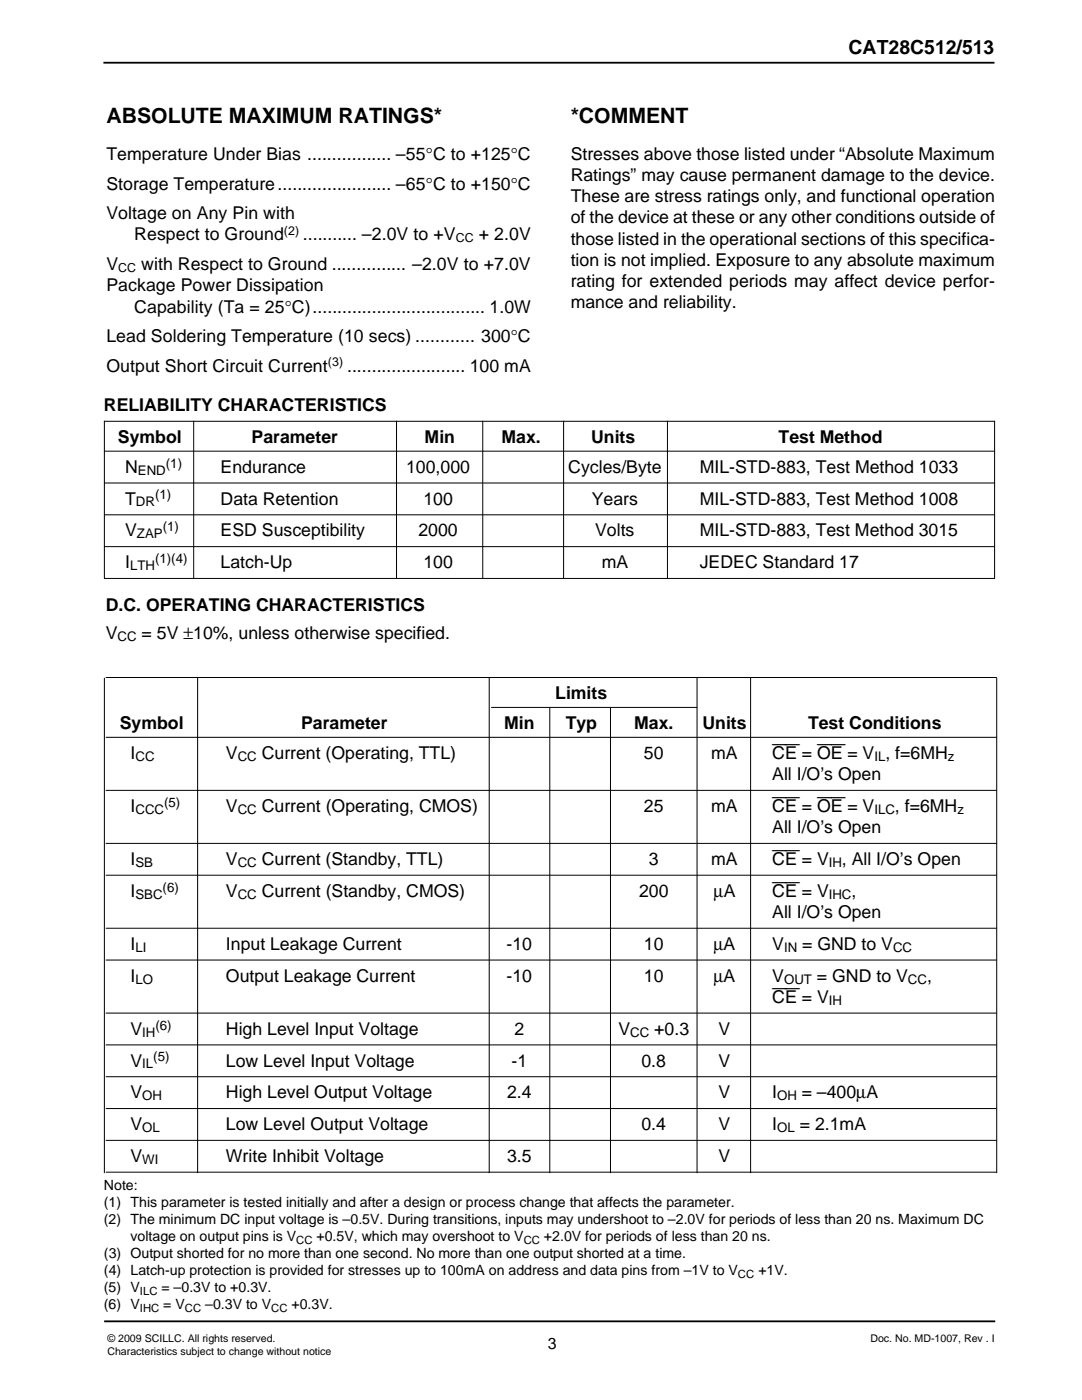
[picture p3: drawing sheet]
<svg xmlns="http://www.w3.org/2000/svg" width="216mm" height="279mm" viewBox="0 0 216 279" stroke-linecap="round" stroke-linejoin="round" font-family="sans-serif">
<defs><g id="words">
<g font-size="4.2">
<text x="21.2" y="24.6">ABSOLUTE MAXIMUM RATINGS*</text>
<text x="113.9" y="24.6">*COMMENT</text>
</g>
<text font-size="3.9" x="169.3" y="10.8">CAT28C512/513</text>
<g font-size="3.5">
<text x="21.2" y="31.9">Temperature Under Bias ................. –55°C to +125°C</text>
<text x="113.9" y="31.9">Stresses above those listed under “Absolute Maximum</text>
<text x="21.2" y="37.8">Storage Temperature....................... –65°C to +150°C</text>
<text x="113.9" y="36.1">Ratings” may cause permanent damage to the device.</text>
<text x="113.9" y="40.4">These are stress ratings only, and functional operation</text>
<text x="21.2" y="43.8">Voltage on Any Pin with</text>
<text x="26.8" y="48">Respect to Ground</text>
<text x="60.5" y="48">........... –2.0V to +V</text>
<text x="95.5" y="48">+ 2.0V</text>
<text x="113.9" y="44.6">of the device at these or any other conditions outside of</text>
<text x="21.2" y="53.9">V</text>
<text x="28.2" y="53.9">with Respect to Ground ............... –2.0V to +7.0V</text>
<text x="113.9" y="48.8">those listed in the operational sections of this specifica-</text>
<text x="113.9" y="53.1">tion is not implied. Exposure to any absolute maximum</text>
<text x="21.2" y="58.1">Package Power Dissipation</text>
<text x="113.9" y="57.3">rating for extended periods may affect device perfor-</text>
<text x="26.8" y="62.4">Capability (Ta = 25°C)................................... 1.0W</text>
<text x="113.9" y="61.5">mance and reliability.</text>
<text x="21.2" y="68.3">Lead Soldering Temperature (10 secs) ............ 300°C</text>
<text x="21.2" y="74.2">Output Short Circuit Current</text>
<text x="69.3" y="74.2">........................ 100 mA</text>
<text x="20.7" y="82">RELIABILITY CHARACTERISTICS</text>
<text x="23.5" y="88.4">Symbol</text>
<text x="50.2" y="88.4">Parameter</text>
<text x="84.7" y="88.4">Min</text>
<text x="100.1" y="88.4">Max.</text>
<text x="118" y="88.4">Units</text>
<text x="155.4" y="88.4">Test Method</text>
<text x="25" y="94.4">N</text>
<text x="44" y="94.4">Endurance</text>
<text x="81" y="94.4">100,000</text>
<text x="113.4" y="94.4">Cycles/Byte</text>
<text x="139.6" y="94.4">MIL-STD-883, Test Method 1033</text>
<text x="25" y="100.7">T</text>
<text x="44" y="100.7">Data Retention</text>
<text x="84.5" y="100.7">100</text>
<text x="118.1" y="100.7">Years</text>
<text x="139.6" y="100.7">MIL-STD-883, Test Method 1008</text>
<text x="25" y="107.1">V</text>
<text x="44" y="107.1">ESD Susceptibility</text>
<text x="83.5" y="107.1">2000</text>
<text x="118.8" y="107.1">Volts</text>
<text x="139.6" y="107.1">MIL-STD-883, Test Method 3015</text>
<text x="25" y="113.4">I</text>
<text x="44" y="113.4">Latch-Up</text>
<text x="84.5" y="113.4">100</text>
<text x="120.1" y="113.4">mA</text>
<text x="139.6" y="113.4">JEDEC Standard 17</text>
<text x="21.1" y="121.9">D.C. OPERATING CHARACTERISTICS</text>
<text x="21.1" y="127.5">V</text>
<text x="28.3" y="127.5">= 5V ±10%, unless otherwise specified.</text>
<text x="110.8" y="139.5">Limits</text>
<text x="23.9" y="145.5">Symbol</text>
<text x="60.1" y="145.5">Parameter</text>
<text x="100.6" y="145.5">Min</text>
<text x="112.9" y="145.5">Typ</text>
<text x="126.5" y="145.5">Max.</text>
<text x="140.2" y="145.5">Units</text>
<text x="161.2" y="145.5">Test Conditions</text>
<text x="26" y="151.5">I</text>
<text x="45.1" y="151.5">V</text>
<text x="52.2" y="151.5">Current (Operating, TTL)</text>
<text x="128.5" y="151.5">50</text>
<text x="141.9" y="151.5">mA</text>
<text x="154.1" y="155.7">All I/O’s Open</text>
<text x="154.1" y="151.5">CE= OE= V , f=6MH</text>
<text x="26" y="162.1">I</text>
<text x="45.1" y="162.1">V</text>
<text x="52.2" y="162.1">Current (Operating, CMOS)</text>
<text x="128.5" y="162.1">25</text>
<text x="141.9" y="162.1">mA</text>
<text x="154.1" y="166.3">All I/O’s Open</text>
<text x="154.1" y="162.1">CE= OE= V</text>
<text x="178.6" y="162.1">, f=6MH</text>
<text x="26" y="172.7">I</text>
<text x="45.1" y="172.7">V</text>
<text x="52.2" y="172.7">Current (Standby, TTL)</text>
<text x="129.5" y="172.7">3</text>
<text x="141.9" y="172.7">mA</text>
<text x="154.1" y="172.7">CE= V</text>
<text x="168" y="172.7">, All I/O’s Open</text>
<text x="26" y="179">I</text>
<text x="45.1" y="179">V</text>
<text x="52.2" y="179">Current (Standby, CMOS)</text>
<text x="127.5" y="179">200</text>
<text x="142.4" y="179">µA</text>
<text x="154.1" y="179">CE= V</text>
<text x="169.9" y="179">,</text>
<text x="154.1" y="183.2">All I/O’s Open</text>
<text x="26" y="189.6">I</text>
<text x="45.1" y="189.6">Input Leakage Current</text>
<text x="101.1" y="189.6">-10</text>
<text x="128.5" y="189.6">10</text>
<text x="142.4" y="189.6">µA</text>
<text x="154.1" y="189.6">V</text>
<text x="160.1" y="189.6">= GND to V</text>
<text x="26" y="195.9">I</text>
<text x="45.1" y="195.9">Output Leakage Current</text>
<text x="101.1" y="195.9">-10</text>
<text x="128.5" y="195.9">10</text>
<text x="142.4" y="195.9">µA</text>
<text x="154.1" y="195.9">V</text>
<text x="163" y="195.9">= GND to V</text>
<text x="185" y="195.9">,</text>
<text x="154.1" y="200.2">CE= V</text>
<text x="26" y="206.5">V</text>
<text x="45.1" y="206.5">High Level Input Voltage</text>
<text x="102.7" y="206.5">2</text>
<text x="123.4" y="206.5">V</text>
<text x="130.6" y="206.5">+0.3</text>
<text x="143.4" y="206.5">V</text>
<text x="26" y="212.9">V</text>
<text x="45.1" y="212.9">Low Level Input Voltage</text>
<text x="102.1" y="212.9">-1</text>
<text x="128" y="212.9">0.8</text>
<text x="143.4" y="212.9">V</text>
<text x="26" y="219.2">V</text>
<text x="45.1" y="219.2">High Level Output Voltage</text>
<text x="101.2" y="219.2">2.4</text>
<text x="143.4" y="219.2">V</text>
<text x="154.1" y="219.2">I</text>
<text x="160" y="219.2">= –400µA</text>
<text x="26" y="225.6">V</text>
<text x="45.1" y="225.6">Low Level Output Voltage</text>
<text x="128" y="225.6">0.4</text>
<text x="143.4" y="225.6">V</text>
<text x="154.1" y="225.6">I</text>
<text x="159.6" y="225.6">= 2.1mA</text>
<text x="26" y="231.9">V</text>
<text x="45.1" y="231.9">Write Inhibit Voltage</text>
<text x="101.2" y="231.9">3.5</text>
<text x="143.4" y="231.9">V</text>
</g>
<text font-size="3.2" x="109.3" y="269.2">3</text>
<g font-size="2.8">
<text x="20.7" y="237.5">Note:</text>
<text x="20.7" y="240.9">(1) This parameter is tested initially and after a design or process change that affects the parameter.</text>
<text x="20.7" y="244.3">(2) The minimum DC input voltage is –0.5V. During transitions, inputs may undershoot to –2.0V for periods of less than 20 ns. Maximum DC</text>
<text x="20.7" y="251">(3) Output shorted for no more than one second. No more than one output shorted at a time.</text>
<text x="26" y="247.6">voltage on output pins is V</text>
<text x="63.2" y="247.6">+0.5V, which may overshoot to V</text>
<text x="108.5" y="247.6">+2.0V for periods of less than 20 ns.</text>
<text x="20.7" y="257.8">(5) V</text>
<text x="20.7" y="254.4">(4) Latch-up protection is provided for stresses up to 100mA on address and data pins from –1V to V</text>
<text x="32.2" y="257.8">= –0.3V to +0.3V.</text>
<text x="151.3" y="254.4">+1V.</text>
<text x="20.7" y="261.2">(6) V</text>
<text x="32.6" y="261.2">= V</text>
<text x="40.9" y="261.2">–0.3V to V</text>
<text x="58.2" y="261.2">+0.3V.</text>
</g>
<g font-size="2.6">
<text x="27.5" y="94.7">END</text>
<text x="33.1" y="93.3">(1)</text>
<text x="27.1" y="101.1">DR</text>
<text x="30.9" y="99.7">(1)</text>
<text x="27.3" y="107.4">ZAP</text>
<text x="32.5" y="106">(1)</text>
<text x="26" y="113.8">LTH</text>
<text x="30.9" y="112.4">(1)(4)</text>
<text x="23.4" y="127.9">CC</text>
<text x="27" y="151.8">CC</text>
<text x="47.4" y="151.8">CC</text>
<text x="174.5" y="151.8">IL</text>
<text x="189.1" y="151.8">z</text>
<text x="32.7" y="161">(5)</text>
<text x="27" y="162.4">CCC</text>
<text x="47.4" y="162.4">CC</text>
<text x="174.5" y="162.4">ILC</text>
<text x="191.1" y="162.4">z</text>
<text x="27" y="173">SB</text>
<text x="47.4" y="173">CC</text>
<text x="165.4" y="173">IH</text>
<text x="27" y="179.3">SBC</text>
<text x="32.4" y="177.9">(6)</text>
<text x="47.4" y="179.3">CC</text>
<text x="165.4" y="179.3">IHC</text>
<text x="27" y="189.9">LI</text>
<text x="156.4" y="189.9">IN</text>
<text x="178.2" y="189.9">CC</text>
<text x="27" y="196.3">LO</text>
<text x="156.4" y="196.3">OUT</text>
<text x="181.2" y="196.3">CC</text>
<text x="165.4" y="200.5">IH</text>
<text x="28.4" y="206.9">IH</text>
<text x="31" y="205.5">(6)</text>
<text x="125.8" y="206.9">CC</text>
<text x="28.4" y="213.2">IL</text>
<text x="30.6" y="211.8">(5)</text>
<text x="28.4" y="219.6">OH</text>
<text x="155.1" y="219.6">OH</text>
<text x="28.4" y="225.9">OL</text>
<text x="155.1" y="225.9">OL</text>
<text x="28.4" y="232.3">WI</text>
</g>
<g font-size="2.5">
<text x="56.7" y="46.8">(2)</text>
<text x="90.9" y="48.3">CC</text>
<text x="23.6" y="54.3">CC</text>
<text x="65.4" y="73">(3)</text>
</g>
<g font-size="2.3">
<text x="59.1" y="248.2">CC</text>
<text x="104.5" y="248.2">CC</text>
<text x="147.3" y="255">CC</text>
<text x="27.9" y="258.4">ILC</text>
<text x="27.9" y="261.8">IHC</text>
<text x="36.9" y="261.8">CC</text>
<text x="54.1" y="261.8">CC</text>
</g>
<g font-size="2.1">
<text x="21.4" y="267.9">© 2009 SCILLC. All rights reserved.</text>
<text x="173.7" y="267.9">Doc. No. MD-1007, Rev . I</text>
<text x="21.4" y="270.4">Characteristics subject to change without notice</text>
</g>
</g></defs>
<path d="M20.6 12.5h177.8M20.8 263.7h177.8" fill="none" stroke="#000" stroke-width=".36"/>
<g fill="none" stroke="#000" stroke-width=".2">
<path d="M20.7 84.1h177.8M20.7 90h177.8M20.7 96.4h177.8M20.8 84v31.4M38.7 84v31.4M79.1 84v31.4M96.3 84v31.4M112.5 84v31.4M133.2 84v31.4M198.5 84v31.4M20.7 102.7h177.8M20.7 109.1h177.8"/>
<path d="M20.7 115.4h177.8M20.8 135.3v98.8M21.1 135.2h177.8M39.4 135.3v98.8M97.6 135.3v98.8M139.1 135.3v98.8M149.8 135.3v98.8M198.9 135.3v98.8M21.1 147.2h177.8M21.1 157.7h177.8M98 141.2h41.1M109.7 141.2v92.9"/>
<path d="M121.8 141.2v92.9M21.1 168.3h177.8M21.1 174.7h177.8M21.1 185.3h177.8M21.1 191.6h177.8M21.1 202.2h177.8M21.1 208.5h177.8M21.1 214.9h177.8M21.1 221.2h177.8M21.1 227.6h177.8M21.1 233.9h177.8"/>
</g>
<use href="#words"/>
</svg>
